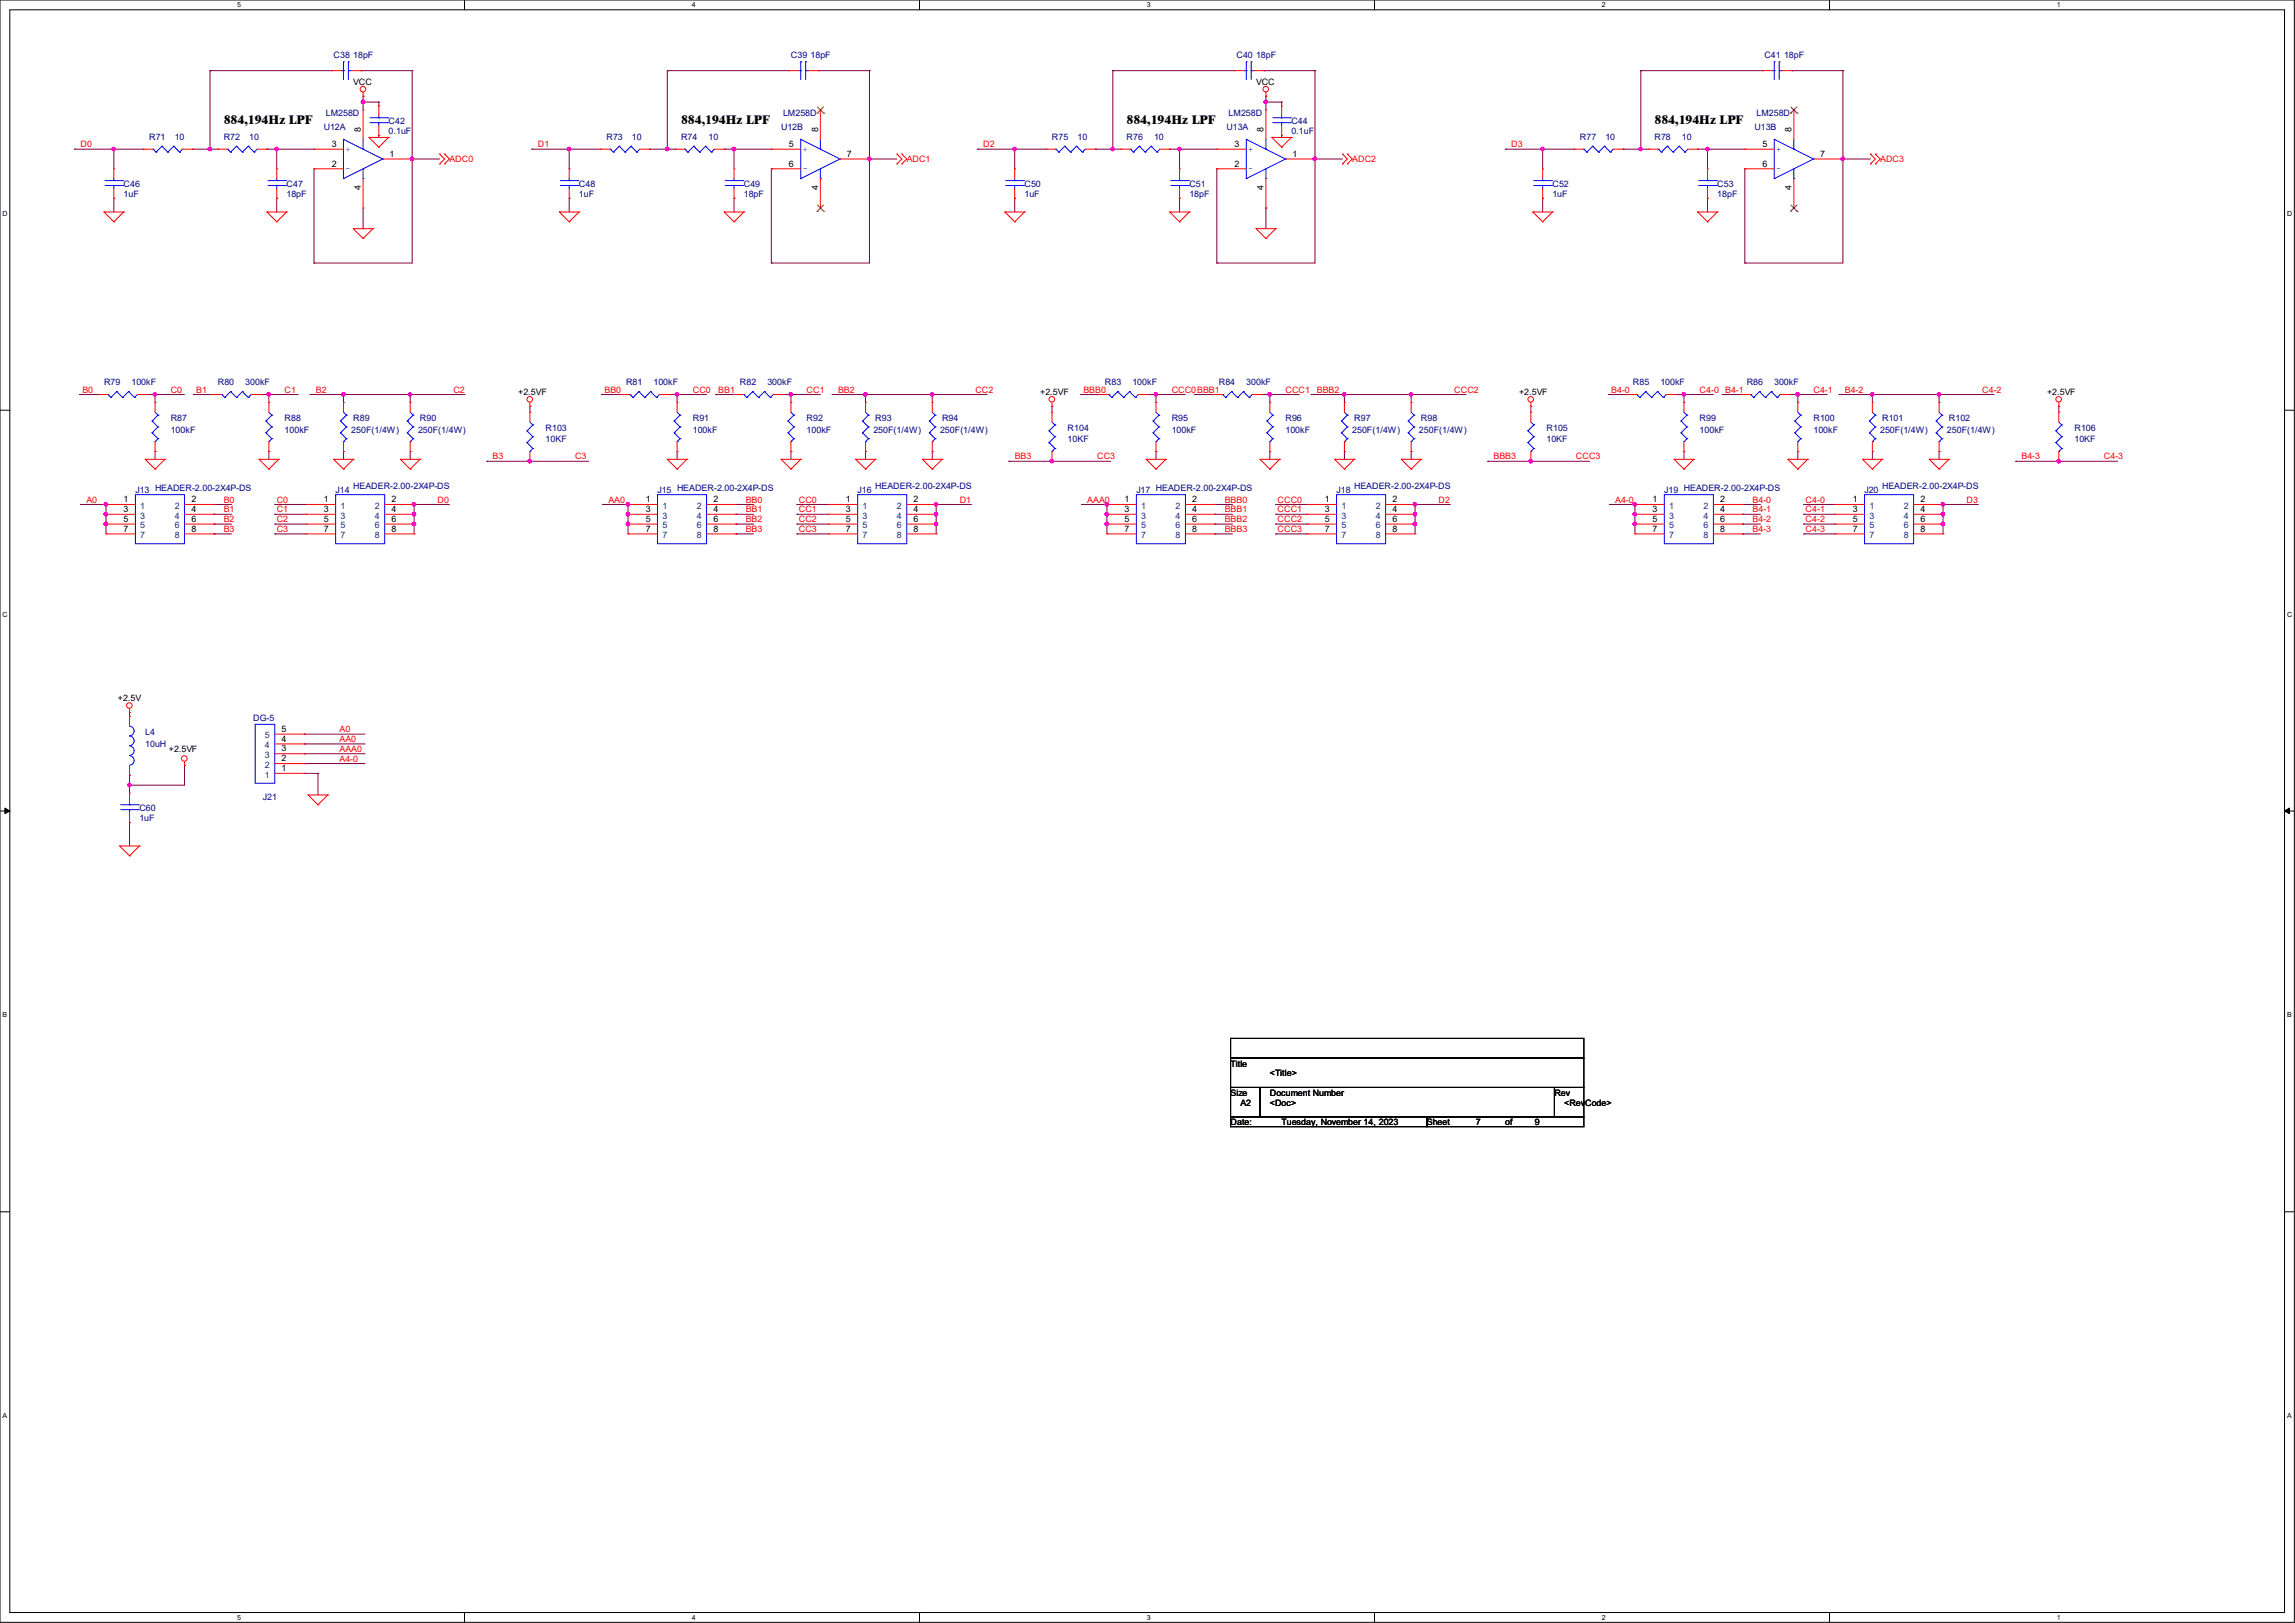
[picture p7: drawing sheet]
<svg xmlns="http://www.w3.org/2000/svg" width="297mm" height="210mm" viewBox="0 0 297 210" stroke-linecap="round" stroke-linejoin="round" font-family="sans-serif">
<defs><g id="words">
<g font-size="1.7">
<text x="29" y="16.1">884,194Hz LPF</text>
<text x="88.1" y="16.1">884,194Hz LPF</text>
<text x="145.8" y="16.1">884,194Hz LPF</text>
<text x="214.1" y="16.1">884,194Hz LPF</text>
</g>
<g font-size="1.1" fill="#000080">
<text x="43.2" y="7.5">C38 18pF</text>
<text x="102.4" y="7.5">C39 18pF</text>
<text x="160" y="7.5">C40 18pF</text>
<text x="228.3" y="7.5">C41 18pF</text>
<text x="41.9" y="16.8">U12A</text>
<text x="42.2" y="15.1">LM258D</text>
<text x="50.3" y="16.1">C42</text>
<text x="50.3" y="17.4">0.1uF</text>
<text x="101.1" y="16.8">U12B</text>
<text x="101.3" y="15.1">LM258D</text>
<text x="158.7" y="16.8">U13A</text>
<text x="159" y="15.1">LM258D</text>
<text x="167.1" y="16.1">C44</text>
<text x="167.1" y="17.4">0.1uF</text>
<text x="227.1" y="16.8">U13B</text>
<text x="227.3" y="15.1">LM258D</text>
<text x="19.3" y="18.1">R71</text>
<text x="22.6" y="18.1">10</text>
<text x="29" y="18.1">R72</text>
<text x="32.3" y="18.1">10</text>
<text x="78.5" y="18.1">R73</text>
<text x="81.8" y="18.1">10</text>
<text x="88.1" y="18.1">R74</text>
<text x="91.7" y="18.1">10</text>
<text x="136.1" y="18.1">R75</text>
<text x="139.4" y="18.1">10</text>
<text x="145.8" y="18.1">R76</text>
<text x="149.3" y="18.1">10</text>
<text x="204.5" y="18.1">R77</text>
<text x="207.8" y="18.1">10</text>
<text x="214.1" y="18.1">R78</text>
<text x="217.7" y="18.1">10</text>
<text x="16" y="24.2">C46</text>
<text x="16" y="25.5">1uF</text>
<text x="37.1" y="24.2">C47</text>
<text x="37.1" y="25.5">18pF</text>
<text x="74.9" y="24.2">C48</text>
<text x="74.9" y="25.5">1uF</text>
<text x="96.3" y="24.2">C49</text>
<text x="96.3" y="25.5">18pF</text>
<text x="132.6" y="24.2">C50</text>
<text x="132.6" y="25.5">1uF</text>
<text x="153.9" y="24.2">C51</text>
<text x="153.9" y="25.5">18pF</text>
<text x="200.9" y="24.2">C52</text>
<text x="200.9" y="25.5">1uF</text>
<text x="222.2" y="24.2">C53</text>
<text x="222.2" y="25.5">18pF</text>
<text x="13.5" y="49.9">R79</text>
<text x="17" y="49.9">100kF</text>
<text x="28.2" y="49.9">R80</text>
<text x="31.7" y="49.9">300kF</text>
<text x="81" y="49.9">R81</text>
<text x="84.6" y="49.9">100kF</text>
<text x="95.8" y="49.9">R82</text>
<text x="99.3" y="49.9">300kF</text>
<text x="143" y="49.9">R83</text>
<text x="146.6" y="49.9">100kF</text>
<text x="157.7" y="49.9">R84</text>
<text x="161.3" y="49.9">300kF</text>
<text x="211.3" y="49.9">R85</text>
<text x="214.9" y="49.9">100kF</text>
<text x="226.1" y="49.9">R86</text>
<text x="229.6" y="49.9">300kF</text>
<text x="22.1" y="54.4">R87</text>
<text x="22.1" y="56">100kF</text>
<text x="36.8" y="54.4">R88</text>
<text x="36.8" y="56">100kF</text>
<text x="45.5" y="56">250F(1/4W)</text>
<text x="45.7" y="54.4">R89</text>
<text x="54.1" y="56">250F(1/4W)</text>
<text x="54.4" y="54.4">R90</text>
<text x="70.6" y="55.7">R103</text>
<text x="70.6" y="57.2">10KF</text>
<text x="89.7" y="54.4">R91</text>
<text x="89.7" y="56">100kF</text>
<text x="104.4" y="54.4">R92</text>
<text x="104.4" y="56">100kF</text>
<text x="113" y="56">250F(1/4W)</text>
<text x="113.3" y="54.4">R93</text>
<text x="121.7" y="56">250F(1/4W)</text>
<text x="121.9" y="54.4">R94</text>
<text x="138.2" y="55.7">R104</text>
<text x="138.2" y="57.2">10KF</text>
<text x="151.6" y="54.4">R95</text>
<text x="151.6" y="56">100kF</text>
<text x="166.4" y="54.4">R96</text>
<text x="166.4" y="56">100kF</text>
<text x="175" y="56">250F(1/4W)</text>
<text x="175.3" y="54.4">R97</text>
<text x="183.6" y="56">250F(1/4W)</text>
<text x="183.9" y="54.4">R98</text>
<text x="200.1" y="55.7">R105</text>
<text x="200.1" y="57.2">10KF</text>
<text x="220" y="54.4">R99</text>
<text x="220" y="56">100kF</text>
<text x="234.7" y="54.4">R100</text>
<text x="234.7" y="56">100kF</text>
<text x="243.3" y="56">250F(1/4W)</text>
<text x="243.6" y="54.4">R101</text>
<text x="252" y="56">250F(1/4W)</text>
<text x="252.2" y="54.4">R102</text>
<text x="268.5" y="55.7">R106</text>
<text x="268.5" y="57.2">10KF</text>
<text x="17.5" y="63.8">J13 HEADER-2.00-2X4P-DS</text>
<text x="43.4" y="63.8">J14</text>
<text x="45.7" y="63.3">HEADER-2.00-2X4P-DS</text>
<text x="85.1" y="63.8">J15 HEADER-2.00-2X4P-DS</text>
<text x="111" y="63.8">J16</text>
<text x="113.3" y="63.3">HEADER-2.00-2X4P-DS</text>
<text x="147.1" y="63.8">J17 HEADER-2.00-2X4P-DS</text>
<text x="173" y="63.8">J18</text>
<text x="175.3" y="63.3">HEADER-2.00-2X4P-DS</text>
<text x="215.4" y="63.8">J19 HEADER-2.00-2X4P-DS</text>
<text x="241.3" y="63.8">J20</text>
<text x="243.6" y="63.3">HEADER-2.00-2X4P-DS</text>
<text x="18.8" y="95.1">L4</text>
<text x="32.8" y="93.3">DG-5</text>
<text x="18.8" y="96.6">10uH</text>
<text x="18" y="105">C60</text>
<text x="18" y="106.3">1uF</text>
<text x="34" y="103.5">J21</text>
</g>
<g font-size="1.1">
<text x="45.7" y="11">VCC</text>
<text x="162.6" y="11">VCC</text>
<text x="46.7" y="17.1" transform="rotate(-90 46.7 17.1)">8</text>
<text x="105.9" y="17.1" transform="rotate(-90 105.9 17.1)">8</text>
<text x="163.5" y="17.1" transform="rotate(-90 163.5 17.1)">8</text>
<text x="231.9" y="17.1" transform="rotate(-90 231.9 17.1)">8</text>
<text x="42.9" y="19">3</text>
<text x="42.9" y="21.5">2</text>
<text x="50.4" y="20.3">1</text>
<text x="102.1" y="19">5</text>
<text x="102.1" y="21.5">6</text>
<text x="109.6" y="20.3">7</text>
<text x="159.8" y="19">3</text>
<text x="159.8" y="21.5">2</text>
<text x="167.3" y="20.3">1</text>
<text x="228.1" y="19">5</text>
<text x="228.1" y="21.5">6</text>
<text x="235.6" y="20.3">7</text>
<text x="46.7" y="24.6" transform="rotate(-90 46.7 24.6)">4</text>
<text x="105.9" y="24.6" transform="rotate(-90 105.9 24.6)">4</text>
<text x="163.5" y="24.6" transform="rotate(-90 163.5 24.6)">4</text>
<text x="231.9" y="24.6" transform="rotate(-90 231.9 24.6)">4</text>
<text x="67.1" y="51.1">+2.5VF</text>
<text x="134.6" y="51.1">+2.5VF</text>
<text x="196.6" y="51.1">+2.5VF</text>
<text x="264.9" y="51.1">+2.5VF</text>
<text x="16" y="65">1</text>
<text x="24.8" y="65">2</text>
<text x="41.9" y="65">1</text>
<text x="50.7" y="65">2</text>
<text x="83.6" y="65">1</text>
<text x="92.3" y="65">2</text>
<text x="109.5" y="65">1</text>
<text x="118.2" y="65">2</text>
<text x="145.5" y="65">1</text>
<text x="154.3" y="65">2</text>
<text x="171.4" y="65">1</text>
<text x="180.2" y="65">2</text>
<text x="213.9" y="65">1</text>
<text x="222.6" y="65">2</text>
<text x="239.8" y="65">1</text>
<text x="248.5" y="65">2</text>
<text x="16" y="66.3">3</text>
<text x="16" y="67.5">5</text>
<text x="16" y="68.8">7</text>
<text x="24.8" y="66.3">4</text>
<text x="24.8" y="67.5">6</text>
<text x="24.8" y="68.8">8</text>
<text x="41.9" y="66.3">3</text>
<text x="41.9" y="67.5">5</text>
<text x="41.9" y="68.8">7</text>
<text x="50.7" y="66.3">4</text>
<text x="50.7" y="67.5">6</text>
<text x="50.7" y="68.8">8</text>
<text x="83.6" y="66.3">3</text>
<text x="83.6" y="67.5">5</text>
<text x="83.6" y="68.8">7</text>
<text x="92.3" y="66.3">4</text>
<text x="92.3" y="67.5">6</text>
<text x="92.3" y="68.8">8</text>
<text x="109.5" y="66.3">3</text>
<text x="109.5" y="67.5">5</text>
<text x="109.5" y="68.8">7</text>
<text x="118.2" y="66.3">4</text>
<text x="118.2" y="67.5">6</text>
<text x="118.2" y="68.8">8</text>
<text x="145.5" y="66.3">3</text>
<text x="145.5" y="67.5">5</text>
<text x="145.5" y="68.8">7</text>
<text x="154.3" y="66.3">4</text>
<text x="154.3" y="67.5">6</text>
<text x="154.3" y="68.8">8</text>
<text x="171.4" y="66.3">3</text>
<text x="171.4" y="67.5">5</text>
<text x="171.4" y="68.8">7</text>
<text x="180.2" y="66.3">4</text>
<text x="180.2" y="67.5">6</text>
<text x="180.2" y="68.8">8</text>
<text x="213.9" y="66.3">3</text>
<text x="213.9" y="67.5">5</text>
<text x="213.9" y="68.8">7</text>
<text x="222.6" y="66.3">4</text>
<text x="222.6" y="67.5">6</text>
<text x="222.6" y="68.8">8</text>
<text x="239.8" y="66.3">3</text>
<text x="239.8" y="67.5">5</text>
<text x="239.8" y="68.8">7</text>
<text x="248.5" y="66.3">4</text>
<text x="248.5" y="67.5">6</text>
<text x="248.5" y="68.8">8</text>
<text x="15.2" y="90.8">+2.5V</text>
<text x="36.4" y="96">4</text>
<text x="36.4" y="94.7">5</text>
<text x="21.8" y="97.4">+2.5VF</text>
<text x="36.4" y="99.8">1</text>
<text x="36.4" y="98.5">2</text>
<text x="36.4" y="97.2">3</text>
<text x="159.3" y="138">Title</text>
<text x="159.3" y="141.8">Size</text>
<text x="160.5" y="143.1">A2</text>
<text x="164.3" y="141.8">Document Number</text>
<text x="164.3" y="143.1">&lt;Doc&gt;</text>
<text x="164.3" y="139.3">&lt;Title&gt;</text>
<text x="201.2" y="141.8">Rev</text>
<text x="202.4" y="143.1">&lt;RevCode&gt;</text>
<text x="159.3" y="145.6">Date:</text>
<text x="165.9" y="145.6">Tuesday, November 14, 2023</text>
<text x="184.7" y="145.6">Sheet</text>
<text x="191" y="145.6">7</text>
<text x="194.8" y="145.6">of</text>
<text x="198.6" y="145.6">9</text>
</g>
<g font-size="1.1" fill="#f00">
<text x="10.4" y="19.1">D0</text>
<text x="58.2" y="20.9">ADC0</text>
<text x="69.6" y="19.1">D1</text>
<text x="117.3" y="20.9">ADC1</text>
<text x="127.3" y="19.1">D2</text>
<text x="175" y="20.9">ADC2</text>
<text x="195.6" y="19.1">D3</text>
<text x="243.3" y="20.9">ADC3</text>
<text x="10.7" y="50.8">B0</text>
<text x="22.1" y="50.8">C0</text>
<text x="25.4" y="50.8">B1</text>
<text x="36.8" y="50.8">C1</text>
<text x="40.9" y="50.8">B2</text>
<text x="58.7" y="50.8">C2</text>
<text x="78.2" y="50.8">BB0</text>
<text x="89.7" y="50.8">CC0</text>
<text x="93" y="50.8">BB1</text>
<text x="104.4" y="50.8">CC1</text>
<text x="108.5" y="50.8">BB2</text>
<text x="126.2" y="50.8">CC2</text>
<text x="140.2" y="50.8">BBB0</text>
<text x="151.6" y="50.8">CCC0BBB1</text>
<text x="166.4" y="50.8">CCC1</text>
<text x="170.4" y="50.8">BBB2</text>
<text x="188.2" y="50.8">CCC2</text>
<text x="208.5" y="50.8">B4-0</text>
<text x="220" y="50.8">C4-0 B4-1</text>
<text x="234.7" y="50.8">C4-1</text>
<text x="238.8" y="50.8">B4-2</text>
<text x="256.5" y="50.8">C4-2</text>
<text x="63.8" y="59.4">B3</text>
<text x="74.4" y="59.4">C3</text>
<text x="131.3" y="59.4">BB3</text>
<text x="142" y="59.4">CC3</text>
<text x="193.3" y="59.4">BBB3</text>
<text x="204" y="59.4">CCC3</text>
<text x="261.6" y="59.4">B4-3</text>
<text x="272.3" y="59.4">C4-3</text>
<text x="11.2" y="65">A0</text>
<text x="29" y="65">B0</text>
<text x="35.8" y="65">C0</text>
<text x="56.6" y="65">D0</text>
<text x="78.7" y="65">AA0</text>
<text x="96.5" y="65">BB0</text>
<text x="103.4" y="65">CC0</text>
<text x="124.2" y="65">D1</text>
<text x="140.7" y="65">AAA0</text>
<text x="158.5" y="65">BBB0</text>
<text x="165.3" y="65">CCC0</text>
<text x="186.2" y="65">D2</text>
<text x="209" y="65">A4-0</text>
<text x="226.8" y="65">B4-0</text>
<text x="233.7" y="65">C4-0</text>
<text x="254.5" y="65">D3</text>
<text x="29" y="66.3">B1</text>
<text x="29" y="67.6">B2</text>
<text x="29" y="68.8">B3</text>
<text x="35.8" y="66.3">C1</text>
<text x="35.8" y="67.6">C2</text>
<text x="35.8" y="68.8">C3</text>
<text x="96.5" y="66.3">BB1</text>
<text x="96.5" y="67.6">BB2</text>
<text x="96.5" y="68.8">BB3</text>
<text x="103.4" y="66.3">CC1</text>
<text x="103.4" y="67.6">CC2</text>
<text x="103.4" y="68.8">CC3</text>
<text x="158.5" y="66.3">BBB1</text>
<text x="158.5" y="67.6">BBB2</text>
<text x="158.5" y="68.8">BBB3</text>
<text x="165.3" y="66.3">CCC1</text>
<text x="165.3" y="67.6">CCC2</text>
<text x="165.3" y="68.8">CCC3</text>
<text x="226.8" y="66.3">B4-1</text>
<text x="226.8" y="67.6">B4-2</text>
<text x="226.8" y="68.8">B4-3</text>
<text x="233.7" y="66.3">C4-1</text>
<text x="233.7" y="67.6">C4-2</text>
<text x="233.7" y="68.8">C4-3</text>
<text x="43.9" y="94.7">A0</text>
<text x="43.9" y="96">AA0</text>
<text x="43.9" y="97.3">AAA0</text>
<text x="43.9" y="98.6">A4-0</text>
</g>
<g font-size="1.1" fill="#00f">
<text x="44.7" y="22.2">-</text>
<text x="44.7" y="19.6">+</text>
<text x="103.9" y="22.2">-</text>
<text x="103.9" y="19.6">+</text>
<text x="161.5" y="22.2">-</text>
<text x="161.5" y="19.6">+</text>
<text x="229.9" y="22.2">-</text>
<text x="229.9" y="19.6">+</text>
</g>
<g font-size="1.1" fill="#004080">
<text x="18.2" y="65.8">1</text>
<text x="22.6" y="65.8">2</text>
<text x="44.1" y="65.8">1</text>
<text x="48.5" y="65.8">2</text>
<text x="85.7" y="65.8">1</text>
<text x="90.2" y="65.8">2</text>
<text x="111.6" y="65.8">1</text>
<text x="116.1" y="65.8">2</text>
<text x="147.7" y="65.8">1</text>
<text x="152.1" y="65.8">2</text>
<text x="173.6" y="65.8">1</text>
<text x="178" y="65.8">2</text>
<text x="216" y="65.8">1</text>
<text x="220.5" y="65.8">2</text>
<text x="241.9" y="65.8">1</text>
<text x="246.4" y="65.8">2</text>
<text x="18.2" y="67.1">3</text>
<text x="18.2" y="68.4">5</text>
<text x="18.2" y="69.6">7</text>
<text x="22.6" y="67.1">4</text>
<text x="22.6" y="68.4">6</text>
<text x="22.6" y="69.6">8</text>
<text x="44.1" y="67.1">3</text>
<text x="44.1" y="68.4">5</text>
<text x="44.1" y="69.6">7</text>
<text x="48.5" y="67.1">4</text>
<text x="48.5" y="68.4">6</text>
<text x="48.5" y="69.6">8</text>
<text x="85.7" y="67.1">3</text>
<text x="85.7" y="68.4">5</text>
<text x="85.7" y="69.6">7</text>
<text x="90.2" y="67.1">4</text>
<text x="90.2" y="68.4">6</text>
<text x="90.2" y="69.6">8</text>
<text x="111.6" y="67.1">3</text>
<text x="111.6" y="68.4">5</text>
<text x="111.6" y="69.6">7</text>
<text x="116.1" y="67.1">4</text>
<text x="116.1" y="68.4">6</text>
<text x="116.1" y="69.6">8</text>
<text x="147.7" y="67.1">3</text>
<text x="147.7" y="68.4">5</text>
<text x="147.7" y="69.6">7</text>
<text x="152.1" y="67.1">4</text>
<text x="152.1" y="68.4">6</text>
<text x="152.1" y="69.6">8</text>
<text x="173.6" y="67.1">3</text>
<text x="173.6" y="68.4">5</text>
<text x="173.6" y="69.6">7</text>
<text x="178" y="67.1">4</text>
<text x="178" y="68.4">6</text>
<text x="178" y="69.6">8</text>
<text x="216" y="67.1">3</text>
<text x="216" y="68.4">5</text>
<text x="216" y="69.6">7</text>
<text x="220.5" y="67.1">4</text>
<text x="220.5" y="68.4">6</text>
<text x="220.5" y="69.6">8</text>
<text x="241.9" y="67.1">3</text>
<text x="241.9" y="68.4">5</text>
<text x="241.9" y="69.6">7</text>
<text x="246.4" y="67.1">4</text>
<text x="246.4" y="68.4">6</text>
<text x="246.4" y="69.6">8</text>
<text x="34.3" y="95.5">5</text>
<text x="34.3" y="100.6">1</text>
<text x="34.3" y="99.4">2</text>
<text x="34.3" y="98.1">3</text>
<text x="34.3" y="96.8">4</text>
</g>
<g font-size=".9">
<text x="30.7" y=".9">5</text>
<text x="89.5" y=".9">4</text>
<text x="148.4" y=".9">3</text>
<text x="207.3" y=".9">2</text>
<text x="266.2" y=".9">1</text>
<text x=".3" y="28">D</text>
<text x="296" y="28">D</text>
<text x=".3" y="79.8">C</text>
<text x="296" y="79.8">C</text>
<text x=".3" y="131.7">B</text>
<text x="296" y="131.7">B</text>
<text x=".3" y="183.5">A</text>
<text x="296" y="183.5">A</text>
<text x="30.7" y="209.6">5</text>
<text x="89.5" y="209.6">4</text>
<text x="148.4" y="209.6">3</text>
<text x="207.3" y="209.6">2</text>
<text x="266.2" y="209.6">1</text>
</g>
</g></defs>
<path d="M0 0h296.9v209.9h-296.9zM1.3 1.3h294.4v207.4h-294.4z" fill="none" stroke="#000" stroke-width=".13"/>
<g fill="#fff">
<path d="M30.7 .1h.5v1h-.5z"/>
<path d="M30.7 208.8h.5v1h-.5z"/>
</g>
<path d="M60.1 0v1.3M60.1 208.7v1.2" fill="none" stroke="#000" stroke-width=".13"/>
<g fill="#fff">
<path d="M89.5 .1h.5v1h-.5z"/>
<path d="M89.5 208.8h.5v1h-.5z"/>
</g>
<path d="M119 0v1.3M119 208.7v1.2" fill="none" stroke="#000" stroke-width=".13"/>
<g fill="#fff">
<path d="M148.4 .1h.5v1h-.5z"/>
<path d="M148.4 208.8h.5v1h-.5z"/>
</g>
<path d="M177.9 0v1.3M177.9 208.7v1.2" fill="none" stroke="#000" stroke-width=".13"/>
<g fill="#fff">
<path d="M207.3 .1h.5v1h-.5z"/>
<path d="M207.3 208.8h.5v1h-.5z"/>
</g>
<path d="M236.8 0v1.3M236.8 208.7v1.2" fill="none" stroke="#000" stroke-width=".13"/>
<g fill="#fff">
<path d="M266.2 .1h.5v1h-.5z"/>
<path d="M266.2 208.8h.5v1h-.5z"/>
<path d="M.3 27.2h.7v1h-.7z"/>
<path d="M296 27.2h.6v1h-.6z"/>
<path d="M.3 79h.7v1h-.7z"/>
<path d="M296 79h.6v1h-.6z"/>
</g>
<path d="M0 53.1h1.3M295.7 53.1h1.2" fill="none" stroke="#000" stroke-width=".13"/>
<g fill="#fff">
<path d="M.3 130.9h.6v1h-.6z"/>
<path d="M296 130.9h.6v1h-.6z"/>
</g>
<path d="M0 104.9h1.3M295.7 104.9h1.2" fill="none" stroke="#000" stroke-width=".13"/>
<path d="M.6 104.6l.7 .3-.7 .4zM295.7 104.9l.6-.3v.7z" fill="#000" stroke="#000" stroke-width=".13"/>
<g fill="#fff">
<path d="M.3 182.7h.6v1h-.6z"/>
<path d="M296 182.7h.5v1h-.5z"/>
</g>
<path d="M159.3 134.4h45.7v2.5h-45.7zM159.3 136.9h45.7v3.8h-45.7zM0 156.8h1.3M159.3 140.7h3.8v3.8h-3.8zM159.3 144.5h25.4v1.3h-25.4zM163.1 140.7h38.1v3.8h-38.1zM184.7 144.5h20.3v1.3h-20.3zM201.2 140.7h3.8v3.8h-3.8zM295.7 156.8h1.2" fill="none" stroke="#000" stroke-width=".13"/>
<g fill="none" stroke="#800040" stroke-width=".13">
<path d="M9.7 19.3h.1M9.7 19.3h8.8M14.7 19.3h.1M14.7 19.3v2.5M24.9 19.3h.1M24.9 19.3h3.3M27.2 9.1h.1M27.2 19.3h.1M27.2 9.1h15.7M27.2 9.1v10.2M34.5 19.3h.1M34.5 19.3h6.1"/>
<path d="M35.8 19.3h.1M35.8 19.3v2.5M46.7 9.1h.1M46.7 9.1h6.6M47 13.2h.1M47 12.4h.1M47 12.4v1.8M47 13.2h2M49 17.5h.1M49 13.2h.1M49 13.2v.5M49 17.5v.3"/>
<path d="M53.3 9.1h.1M53.3 9.1v24.9h-12.7M68.8 19.3h.1M68.8 19.3h8.9M73.7 19.3h.1M73.7 19.3v2.5M84.1 19.3h.1M84.1 19.3h3.3M86.4 9.1h.1M86.4 19.3h.1M86.4 9.1v10.2M86.4 9.1h15.7"/>
<path d="M93.7 19.3h.1M93.7 19.3h6.1M95 19.3h.1M95 19.3v2.5M105.9 9.1h.1M105.9 9.1h6.6M112.5 9.1h.1M112.5 9.1v24.9h-12.7M126.5 19.3h.1M126.5 19.3h8.9M131.3 19.3h.1M131.3 19.3v2.5"/>
<path d="M141.7 19.3h.1M141.7 19.3h3.3M144 9.1h.1M144 19.3h.1M144 9.1h15.8M144 9.1v10.2M151.4 19.3h.1M151.4 19.3h6.1M152.7 19.3h.1M152.7 19.3v2.5M163.6 9.1h.1M163.6 9.1h6.6"/>
<path d="M163.8 13.2h.1M163.8 12.4h.1M163.8 13.2h2.1M163.8 12.4v1.8M165.9 17.5h.1M165.9 13.2h.1M165.9 13.2v.5M165.9 17.5v.3M170.2 9.1h.1M170.2 9.1v24.9h-12.7M194.8 19.3h.1M194.8 19.3h8.9"/>
<path d="M199.6 19.3h.1M199.6 19.3v2.5M210.1 19.3h.1M210.1 19.3h3.3M212.3 9.1h.1M212.3 19.3h.1M212.3 9.1h15.8M212.3 9.1v10.2M219.7 19.3h.1M219.7 19.3h6.1M221 19.3h.1M221 19.3v2.5"/>
<path d="M231.9 9.1h.1M231.9 9.1h6.6M238.5 9.1h.1M238.5 9.1v24.9h-12.7M14.7 25.7h.1M14.7 25.7v1.7M35.8 25.7h.1M35.8 25.7v1.7M40.6 21.8h.1M40.6 34h.1M40.6 21.8v12.2M47 29.6h.1"/>
<path d="M47 26.9v2.7M53.3 20.6h.1M53.3 20.6h3.6M73.7 25.7h.1M73.7 25.7v1.7M95 25.7h.1M95 25.7v1.7M99.8 21.8h.1M99.8 34h.1M99.8 21.8v12.2M112.5 20.6h.1M112.5 20.6h3.6"/>
<path d="M131.3 25.7h.1M131.3 25.7v1.7M152.7 25.7h.1M152.7 25.7v1.7M157.5 21.8h.1M157.5 34h.1M157.5 21.8v12.2M163.8 26.9h.1M163.8 26.9v2.7M170.2 20.6h.1M170.2 20.6h3.5M199.6 25.7h.1"/>
<path d="M199.6 25.7v1.7M221 25.7h.1M221 25.7v1.7M225.8 21.8h.1M225.8 34h.1M225.8 21.8v12.2M238.5 20.6h.1M238.5 20.6h3.6M10.3 51.1h.1M10.3 51.1h2.4M19 51.1h.1M19 51.1h4.9"/>
<path d="M20.1 51.1h.1M20.1 58.4h.1M20.1 51.1v1M20.1 58.4v1M25 51.1h.1M25 51.1h2.4M33.8 51.1h.1M33.8 51.1h4.8M34.8 51.1h.1M34.8 58.4h.1M34.8 51.1v1M34.8 58.4v1"/>
<path d="M40.1 51.1h.1M40.1 51.1h20.1M44.4 58.4h.1M44.4 51.1h.1M44.4 51.1v1M44.4 58.4v1M53.1 58.4h.1M53.1 51.1h.1M53.1 51.1v1M53.1 58.4v1M63 59.7h.1M63 59.7h13.2"/>
<path d="M68.6 52.6h.1M68.6 59.7h.1M68.6 52.6v.7M77.9 51.1h.1M77.9 51.1h2.4M86.6 51.1h.1M86.6 51.1h4.8M87.6 51.1h.1M87.6 58.4h.1M87.6 51.1v1M87.6 58.4v1M92.6 51.1h.1"/>
<path d="M92.6 51.1h2.4M101.3 51.1h.1M101.3 51.1h4.9M102.4 51.1h.1M102.4 58.4h.1M102.4 51.1v1M102.4 58.4v1M107.7 51.1h.1M107.7 51.1h20.1M112 58.4h.1M112 51.1h.1M112 51.1v1"/>
<path d="M112 58.4v1M120.6 58.4h.1M120.6 51.1h.1M120.6 51.1v1M120.6 58.4v1M130.6 59.7h.1M130.6 59.7h13.2M136.1 52.6h.1M136.1 59.7h.1M136.1 52.6v.7M139.8 51.1h.1M139.8 51.1h2.4"/>
<path d="M148.6 51.1h.1M148.6 51.1h4.8M149.6 51.1h.1M149.6 58.4h.1M149.6 51.1v1M149.6 58.4v1M154.6 51.1h.1M154.6 51.1h2.4M163.3 51.1h.1M163.3 51.1h4.8M164.3 51.1h.1M164.3 58.4h.1"/>
<path d="M164.3 51.1v1M164.3 58.4v1M169.7 51.1h.1M169.7 51.1h20M174 58.4h.1M174 51.1h.1M174 51.1v1M174 58.4v1M182.6 58.4h.1M182.6 51.1h.1M182.6 51.1v1M182.6 58.4v1"/>
<path d="M192.5 59.7h.1M192.5 59.7h13.2M198.1 52.6h.1M198.1 59.7h.1M198.1 52.6v.7M208.2 51.1h.1M208.2 51.1h2.4M216.9 51.1h.1M216.9 51.1h4.8M217.9 51.1h.1M217.9 58.4h.1M217.9 51.1v1"/>
<path d="M217.9 58.4v1M222.9 51.1h.1M222.9 51.1h2.4M231.6 51.1h.1M231.6 51.1h4.9M232.7 51.1h.1M232.7 58.4h.1M232.7 51.1v1M232.7 58.4v1M238 51.1h.1M238 51.1h20.1M242.3 58.4h.1"/>
<path d="M242.3 51.1h.1M242.3 51.1v1M242.3 58.4v1M251 58.4h.1M251 51.1h.1M251 51.1v1M251 58.4v1M260.9 59.7h.1M260.9 59.7h13.2M266.4 52.6h.1M266.4 59.7h.1M266.4 52.6v.7"/>
<path d="M10.4 65.3h.1M10.4 65.3h3.3M13.7 66.5h.1M13.7 65.3h.1M13.7 67.8h.1M13.7 65.3v3.8M27.7 65.3h.1M27.7 66.5h.1M27.7 67.8h.1M27.7 69.1h.1M27.7 65.3h2.3M27.7 66.5h2.3"/>
<path d="M27.7 67.8h2.3M27.7 69.1h2.3M35.6 65.3h.1M35.6 66.5h.1M35.6 67.8h.1M35.6 69.1h.1M35.6 65.3h4M35.6 66.5h4M35.6 67.8h4M35.6 69.1h4M53.6 65.3h.1M53.6 67.8h.1"/>
<path d="M53.6 66.5h.1M53.6 65.3h4.6M53.6 65.3v3.8M78 65.3h.1M78 65.3h3.3M81.3 66.5h.1M81.3 65.3h.1M81.3 67.8h.1M81.3 65.3v3.8M95.2 65.3h.1M95.2 66.5h.1M95.2 67.8h.1"/>
<path d="M95.2 69.1h.1M95.2 65.3h2.3M95.2 66.5h2.3M95.2 67.8h2.3M95.2 69.1h2.3M103.1 65.3h.1M103.1 66.5h.1M103.1 67.8h.1M103.1 69.1h.1M103.1 65.3h4.1M103.1 66.5h4.1M103.1 67.8h4.1"/>
<path d="M103.1 69.1h4.1M121.2 65.3h.1M121.2 67.8h.1M121.2 66.5h.1M121.2 65.3h4.5M121.2 65.3v3.8M140 65.3h.1M140 65.3h3.3M143.3 66.5h.1M143.3 65.3h.1M143.3 67.8h.1M143.3 65.3v3.8"/>
<path d="M157.2 65.3h.1M157.2 66.5h.1M157.2 67.8h.1M157.2 69.1h.1M157.2 65.3h2.3M157.2 66.5h2.3M157.2 67.8h2.3M157.2 69.1h2.3M165.1 65.3h.1M165.1 66.5h.1M165.1 67.8h.1M165.1 69.1h.1"/>
<path d="M165.1 65.3h4.1M165.1 66.5h4.1M165.1 67.8h4.1M165.1 69.1h4.1M183.1 65.3h.1M183.1 67.8h.1M183.1 66.5h.1M183.1 65.3h4.6M183.1 65.3v3.8M208.3 65.3h.1M208.3 65.3h3.3M211.6 66.5h.1"/>
<path d="M211.6 65.3h.1M211.6 67.8h.1M211.6 65.3v3.8M225.6 65.3h.1M225.6 66.5h.1M225.6 67.8h.1M225.6 69.1h.1M225.6 65.3h2.2M225.6 66.5h2.2M225.6 67.8h2.2M225.6 69.1h2.2M233.4 65.3h.1"/>
<path d="M233.4 66.5h.1M233.4 67.8h.1M233.4 69.1h.1M233.4 65.3h4.1M233.4 66.5h4.1M233.4 67.8h4.1M233.4 69.1h4.1M251.5 65.3h.1M251.5 67.8h.1M251.5 66.5h.1M251.5 65.3h4.5M251.5 65.3v3.8"/>
<path d="M16.8 92.2h.1M16.8 92.2v.5M23.9 99.1h.1M23.9 99.1v2.5h-7.1M39.4 95h.1M39.4 96.3h.1M39.4 97.5h.1M39.4 98.8h.1M39.4 95h7.8M39.4 96.3h7.8M39.4 97.5h7.8M39.4 98.8h7.8"/>
<path d="M16.8 101.6h.1M16.8 106.4h.1M16.8 100.3h.1M16.8 100.3v2.3M16.8 106.4v3.1M39.4 100.1h.1M39.4 100.1h1.7M41.1 100.1h.1M41.1 100.1v2.8"/>
</g>
<g fill="#f0f" stroke="#f0f" stroke-width=".13">
<circle cx="20" cy="51" r=".23"/>
<circle cx="95" cy="19.3" r=".23"/>
<circle cx="86.3" cy="19.3" r=".23"/>
<circle cx="112.5" cy="20.6" r=".23"/>
<circle cx="35.8" cy="19.3" r=".23"/>
<circle cx="27.2" cy="19.3" r=".23"/>
<circle cx="53.3" cy="20.6" r=".23"/>
<circle cx="47" cy="13.2" r=".23"/>
<circle cx="14.7" cy="19.3" r=".23"/>
<circle cx="73.6" cy="19.3" r=".23"/>
<circle cx="53.1" cy="51" r=".23"/>
<circle cx="44.4" cy="51" r=".23"/>
<circle cx="13.7" cy="67.8" r=".23"/>
<circle cx="13.7" cy="66.5" r=".23"/>
<circle cx="13.7" cy="65.3" r=".23"/>
<circle cx="16.7" cy="101.6" r=".23"/>
<circle cx="68.6" cy="59.7" r=".23"/>
<circle cx="34.8" cy="51" r=".23"/>
<circle cx="53.6" cy="67.8" r=".23"/>
<circle cx="53.6" cy="65.3" r=".23"/>
<circle cx="53.6" cy="66.5" r=".23"/>
<circle cx="152.6" cy="19.3" r=".23"/>
<circle cx="144" cy="19.3" r=".23"/>
<circle cx="170.2" cy="20.6" r=".23"/>
<circle cx="163.8" cy="13.2" r=".23"/>
<circle cx="131.3" cy="19.3" r=".23"/>
<circle cx="81.3" cy="67.8" r=".23"/>
<circle cx="81.3" cy="66.5" r=".23"/>
<circle cx="81.3" cy="65.3" r=".23"/>
<circle cx="136.1" cy="59.7" r=".23"/>
<circle cx="102.3" cy="51" r=".23"/>
<circle cx="121.1" cy="67.8" r=".23"/>
<circle cx="121.1" cy="65.3" r=".23"/>
<circle cx="121.1" cy="66.5" r=".23"/>
<circle cx="120.6" cy="51" r=".23"/>
<circle cx="112" cy="51" r=".23"/>
<circle cx="87.6" cy="51" r=".23"/>
<circle cx="143.2" cy="67.8" r=".23"/>
<circle cx="143.2" cy="66.5" r=".23"/>
<circle cx="143.2" cy="65.3" r=".23"/>
<circle cx="198.1" cy="59.7" r=".23"/>
<circle cx="164.3" cy="51" r=".23"/>
<circle cx="183.1" cy="67.8" r=".23"/>
<circle cx="183.1" cy="65.3" r=".23"/>
<circle cx="183.1" cy="66.5" r=".23"/>
<circle cx="182.6" cy="51" r=".23"/>
<circle cx="174" cy="51" r=".23"/>
<circle cx="149.6" cy="51" r=".23"/>
<circle cx="221" cy="19.3" r=".23"/>
<circle cx="212.3" cy="19.3" r=".23"/>
<circle cx="238.5" cy="20.6" r=".23"/>
<circle cx="199.6" cy="19.3" r=".23"/>
<circle cx="211.6" cy="67.8" r=".23"/>
<circle cx="211.6" cy="66.5" r=".23"/>
<circle cx="211.6" cy="65.3" r=".23"/>
<circle cx="266.4" cy="59.7" r=".23"/>
<circle cx="232.6" cy="51" r=".23"/>
<circle cx="251.4" cy="67.8" r=".23"/>
<circle cx="251.4" cy="65.3" r=".23"/>
<circle cx="251.4" cy="66.5" r=".23"/>
<circle cx="250.9" cy="51" r=".23"/>
<circle cx="242.3" cy="51" r=".23"/>
<circle cx="217.9" cy="51" r=".23"/>
</g>
<g fill="none" stroke="#f00" stroke-width=".13">
<path d="M18.5 19.3h.1M18.5 19.3h1.3M23.6 19.3h1.3M24.9 19.3h.1M28.2 19.3h.1M28.2 19.3h1.3M33.3 19.3h1.2M34.5 19.3h.1M40.6 19.3h.1M40.6 19.3h3.8M42.9 9.1h.1M42.9 9.1h1.3"/>
<path d="M45.5 9.1h1.2M46.7 9.1h.1M47 12.4h.1M47 14.2h.1M47 11.9v.5M47 14.2v3.8M47.8 17.8h.1M47.8 17.8h2.5M47.8 17.8l1.2 1.2M49 19h.1M49 13.7h.1M49 17.5h.1"/>
<path d="M49 13.7v1.3M49 16.3v1.2M50.3 17.8h.1M50.3 17.8l-1.3 1.2M56.9 19.9h.1M56.9 19.9l.6 .7-.6 .6M57.5 19.9h.1M57.5 19.9l.7 .7-.7 .6M77.7 19.3h.1M77.7 19.3h1.3M82.8 19.3h1.3M84.1 19.3h.1"/>
<path d="M87.4 19.3h.1M87.4 19.3h1.2M92.5 19.3h1.2M93.7 19.3h.1M99.8 19.3h.1M99.8 19.3h3.8M102.1 9.1h.1M102.1 9.1h1.3M104.6 9.1h1.3M105.9 9.1h.1M106.2 14.2h.1M106.2 14.2v3.8"/>
<path d="M116.1 19.9h.1M116.1 19.9l.6 .7-.6 .6M116.7 19.9h.1M116.7 19.9l.6 .7-.6 .6M135.4 19.3h.1M135.4 19.3h1.3M140.5 19.3h1.2M141.7 19.3h.1M145 19.3h.1M145 19.3h1.3M150.1 19.3h1.3M151.4 19.3h.1"/>
<path d="M157.5 19.3h.1M157.5 19.3h3.8M159.8 9.1h.1M159.8 9.1h1.2M162.3 9.1h1.3M163.6 9.1h.1M163.8 12.4h.1M163.8 14.2h.1M163.8 11.9v.5M163.8 14.2v3.8M164.6 17.8h.1M164.6 17.8h2.5"/>
<path d="M164.6 17.8l1.3 1.2M165.9 19h.1M165.9 13.7h.1M165.9 17.5h.1M165.9 13.7v1.3M165.9 16.3v1.2M167.1 17.8h.1M167.1 17.8l-1.2 1.2M173.7 19.9h.1M173.7 19.9l.7 .7-.7 .6M174.4 19.9h.1M174.4 19.9l.6 .7-.6 .6"/>
<path d="M203.7 19.3h.1M203.7 19.3h1.3M208.8 19.3h1.3M210.1 19.3h.1M213.4 19.3h.1M213.4 19.3h1.2M218.4 19.3h1.3M219.7 19.3h.1M225.8 19.3h.1M225.8 19.3h3.8M228.1 9.1h.1M228.1 9.1h1.3"/>
<path d="M230.6 9.1h1.3M231.9 9.1h.1M232.2 14.2h.1M232.2 14.2v3.8M242.1 19.9h.1M242.1 19.9l.6 .7-.6 .6M242.7 19.9h.1M242.7 19.9l.6 .7-.6 .6M13.5 27.4h.1M13.5 27.4h2.5M13.5 27.4l1.2 1.3M14.7 28.7h.1"/>
<path d="M14.7 21.8h.1M14.7 25.7h.1M14.7 21.8v1.3M14.7 24.4v1.3M16 27.4h.1M16 27.4l-1.3 1.3M34.5 27.4h.1M34.5 27.4h2.6M34.5 27.4l1.3 1.3M35.8 28.7h.1M35.8 21.8h.1M35.8 25.7h.1"/>
<path d="M35.8 21.8v1.3M35.8 24.4v1.3M37.1 27.4h.1M37.1 27.4l-1.3 1.3M40.6 21.8h.1M40.6 21.8h3.8M45.7 29.6h.1M45.7 29.6h2.6M45.7 29.6l1.3 1.3M47 30.9h.1M47 26.9h.1M47 23.1v3.8"/>
<path d="M48.3 29.6h.1M48.3 29.6l-1.3 1.3M49.5 20.6h3.8M53.3 20.6h.1M56.9 21.2h.1M57.5 21.2h.1M72.4 27.4h.1M72.4 27.4h2.5M72.4 27.4l1.3 1.3M73.7 28.7h.1M73.7 21.8h.1M73.7 25.7h.1"/>
<path d="M73.7 21.8v1.3M73.7 24.4v1.3M74.9 27.4h.1M74.9 27.4l-1.2 1.3M93.7 27.4h.1M93.7 27.4h2.6M93.7 27.4l1.3 1.3M95 28.7h.1M95 21.8h.1M95 25.7h.1M95 21.8v1.3M95 24.4v1.3"/>
<path d="M96.3 27.4h.1M96.3 27.4l-1.3 1.3M99.8 21.8h.1M99.8 21.8h3.8M106.2 26.9h.1M106.2 23.1v3.8M108.7 20.6h3.8M112.5 20.6h.1M116.1 21.2h.1M116.7 21.2h.1M130 27.4h.1M130 27.4h2.6"/>
<path d="M130 27.4l1.3 1.3M131.3 28.7h.1M131.3 21.8h.1M131.3 25.7h.1M131.3 21.8v1.3M131.3 24.4v1.3M132.6 27.4h.1M132.6 27.4l-1.3 1.3M151.4 27.4h.1M151.4 27.4h2.5M151.4 27.4l1.3 1.3M152.7 28.7h.1"/>
<path d="M152.7 21.8h.1M152.7 25.7h.1M152.7 21.8v1.3M152.7 24.4v1.3M153.9 27.4h.1M153.9 27.4l-1.2 1.3M157.5 21.8h.1M157.5 21.8h3.8M162.6 29.6h.1M162.6 29.6h2.5M162.6 29.6l1.2 1.3M163.8 30.9h.1"/>
<path d="M163.8 26.9h.1M163.8 23.1v3.8M165.1 29.6h.1M165.1 29.6l-1.3 1.3M166.4 20.6h3.8M170.2 20.6h.1M173.7 21.2h.1M174.4 21.2h.1M198.4 27.4h.1M198.4 27.4h2.5M198.4 27.4l1.2 1.3M199.6 28.7h.1"/>
<path d="M199.6 21.8h.1M199.6 25.7h.1M199.6 21.8v1.3M199.6 24.4v1.3M200.9 27.4h.1M200.9 27.4l-1.3 1.3M219.7 27.4h.1M219.7 27.4h2.5M219.7 27.4l1.3 1.3M221 28.7h.1M221 21.8h.1M221 25.7h.1"/>
<path d="M221 21.8v1.3M221 24.4v1.3M222.2 27.4h.1M222.2 27.4l-1.2 1.3M225.8 21.8h.1M225.8 21.8h3.8M232.2 26.9h.1M232.2 23.1v3.8M234.7 20.6h3.8M238.5 20.6h.1M242.1 21.2h.1M242.7 21.2h.1"/>
<path d="M12.7 51.1h.1M12.7 51.1h1.3M17.8 51.1h1.2M18.8 59.4h.1M18.8 59.4h2.5M18.8 59.4l1.3 1.3M19 51.1h.1M20.1 52.1h.1M20.1 58.4h.1M20.1 52.1v1.2M20.1 57.1v1.3M21.3 59.4h.1"/>
<path d="M21.3 59.4l-1.2 1.3M27.4 51.1h.1M27.4 51.1h1.3M32.5 51.1h1.3M33.5 59.4h.1M33.5 59.4h2.6M33.5 59.4l1.3 1.3M33.8 51.1h.1M34.8 52.1h.1M34.8 58.4h.1M34.8 52.1v1.2M34.8 57.1v1.3"/>
<path d="M36.1 59.4h.1M36.1 59.4l-1.3 1.3M43.2 59.4h.1M43.2 59.4h2.5M43.2 59.4l1.2 1.3M44.4 52.1h.1M44.4 58.4h.1M44.4 52.1v1.2M44.4 57.1v1.3M45.7 59.4h.1M45.7 59.4l-1.3 1.3M51.8 59.4h.1"/>
<path d="M51.8 59.4h2.6M51.8 59.4l1.3 1.3M53.1 52.1h.1M53.1 58.4h.1M53.1 52.1v1.2M53.1 57.1v1.3M54.4 59.4h.1M54.4 59.4l-1.3 1.3M68.6 52.6h.1M68.6 53.3h.1M68.6 59.7h.1M68.6 52.1v.5"/>
<path d="M68.6 53.3v1.3M68.6 58.4v1.3M80.3 51.1h.1M80.3 51.1h1.2M85.3 51.1h1.3M86.4 59.4h.1M86.4 59.4h2.5M86.4 59.4l1.2 1.3M86.6 51.1h.1M87.6 52.1h.1M87.6 58.4h.1M87.6 52.1v1.2"/>
<path d="M87.6 57.1v1.3M88.9 59.4h.1M88.9 59.4l-1.3 1.3M95 51.1h.1M95 51.1h1.3M100.1 51.1h1.2M101.1 59.4h.1M101.1 59.4h2.5M101.1 59.4l1.3 1.3M101.3 51.1h.1M102.4 52.1h.1M102.4 58.4h.1"/>
<path d="M102.4 52.1v1.2M102.4 57.1v1.3M103.6 59.4h.1M103.6 59.4l-1.2 1.3M110.7 59.4h.1M110.7 59.4h2.6M110.7 59.4l1.3 1.3M112 52.1h.1M112 58.4h.1M112 52.1v1.2M112 57.1v1.3M113.3 59.4h.1"/>
<path d="M113.3 59.4l-1.3 1.3M119.4 59.4h.1M119.4 59.4h2.5M119.4 59.4l1.2 1.3M120.6 52.1h.1M120.6 58.4h.1M120.6 52.1v1.2M120.6 57.1v1.3M121.9 59.4h.1M121.9 59.4l-1.3 1.3M136.1 52.6h.1M136.1 53.3h.1"/>
<path d="M136.1 59.7h.1M136.1 52.1v.5M136.1 53.3v1.3M136.1 58.4v1.3M142.2 51.1h.1M142.2 51.1h1.3M147.3 51.1h1.3M148.3 59.4h.1M148.3 59.4h2.6M148.3 59.4l1.3 1.3M148.6 51.1h.1M149.6 52.1h.1"/>
<path d="M149.6 58.4h.1M149.6 52.1v1.2M149.6 57.1v1.3M150.9 59.4h.1M150.9 59.4l-1.3 1.3M157 51.1h.1M157 51.1h1.2M162.1 51.1h1.2M163.1 59.4h.1M163.1 59.4h2.5M163.1 59.4l1.2 1.3M163.3 51.1h.1"/>
<path d="M164.3 52.1h.1M164.3 58.4h.1M164.3 52.1v1.2M164.3 57.1v1.3M165.6 59.4h.1M165.6 59.4l-1.3 1.3M172.7 59.4h.1M172.7 59.4h2.6M172.7 59.4l1.3 1.3M174 52.1h.1M174 58.4h.1M174 52.1v1.2"/>
<path d="M174 57.1v1.3M175.3 59.4h.1M175.3 59.4l-1.3 1.3M181.4 59.4h.1M181.4 59.4h2.5M181.4 59.4l1.2 1.3M182.6 52.1h.1M182.6 58.4h.1M182.6 52.1v1.2M182.6 57.1v1.3M183.9 59.4h.1M183.9 59.4l-1.3 1.3"/>
<path d="M198.1 52.6h.1M198.1 53.3h.1M198.1 59.7h.1M198.1 52.1v.5M198.1 53.3v1.3M198.1 58.4v1.3M210.6 51.1h.1M210.6 51.1h1.2M215.6 51.1h1.3M216.7 59.4h.1M216.7 59.4h2.5M216.7 59.4l1.2 1.3"/>
<path d="M216.9 51.1h.1M217.9 52.1h.1M217.9 58.4h.1M217.9 52.1v1.2M217.9 57.1v1.3M219.2 59.4h.1M219.2 59.4l-1.3 1.3M225.3 51.1h.1M225.3 51.1h1.3M230.4 51.1h1.2M231.4 59.4h.1M231.4 59.4h2.5"/>
<path d="M231.4 59.4l1.3 1.3M231.6 51.1h.1M232.7 52.1h.1M232.7 58.4h.1M232.7 52.1v1.2M232.7 57.1v1.3M233.9 59.4h.1M233.9 59.4l-1.2 1.3M241 59.4h.1M241 59.4h2.6M241 59.4l1.3 1.3M242.3 52.1h.1"/>
<path d="M242.3 58.4h.1M242.3 52.1v1.2M242.3 57.1v1.3M243.6 59.4h.1M243.6 59.4l-1.3 1.3M249.7 59.4h.1M249.7 59.4h2.5M249.7 59.4l1.3 1.3M251 52.1h.1M251 58.4h.1M251 52.1v1.2M251 57.1v1.3"/>
<path d="M252.2 59.4h.1M252.2 59.4l-1.2 1.3M266.4 52.6h.1M266.4 53.3h.1M266.4 59.7h.1M266.4 52.1v.5M266.4 53.3v1.3M266.4 58.4v1.3M13.7 65.3h.1M13.7 66.5h.1M13.7 67.8h.1M13.7 69.1h.1"/>
<path d="M13.7 65.3h3.8M13.7 66.5h3.8M13.7 67.8h3.8M13.7 69.1h3.8M20.1 60.7h.1M23.9 65.3h3.8M23.9 66.5h3.8M23.9 67.8h3.8M23.9 69.1h3.8M27.7 65.3h.1M27.7 66.5h.1M27.7 67.8h.1"/>
<path d="M27.7 69.1h.1M34.8 60.7h.1M39.6 65.3h.1M39.6 66.5h.1M39.6 67.8h.1M39.6 69.1h.1M39.6 65.3h3.8M39.6 66.5h3.8M39.6 67.8h3.8M39.6 69.1h3.8M44.4 60.7h.1M49.8 65.3h3.8"/>
<path d="M49.8 66.5h3.8M49.8 67.8h3.8M49.8 69.1h3.8M53.1 60.7h.1M53.6 65.3h.1M53.6 66.5h.1M53.6 67.8h.1M53.6 69.1h.1M81.3 65.3h.1M81.3 66.5h.1M81.3 67.8h.1M81.3 69.1h.1"/>
<path d="M81.3 65.3h3.8M81.3 66.5h3.8M81.3 67.8h3.8M81.3 69.1h3.8M87.6 60.7h.1M91.4 65.3h3.8M91.4 66.5h3.8M91.4 67.8h3.8M91.4 69.1h3.8M95.2 65.3h.1M95.2 66.5h.1M95.2 67.8h.1"/>
<path d="M95.2 69.1h.1M102.4 60.7h.1M107.2 65.3h.1M107.2 66.5h.1M107.2 67.8h.1M107.2 69.1h.1M107.2 65.3h3.8M107.2 66.5h3.8M107.2 67.8h3.8M107.2 69.1h3.8M112 60.7h.1M117.3 65.3h3.9"/>
<path d="M117.3 66.5h3.9M117.3 67.8h3.9M117.3 69.1h3.9M120.6 60.7h.1M121.2 65.3h.1M121.2 66.5h.1M121.2 67.8h.1M121.2 69.1h.1M143.3 65.3h.1M143.3 66.5h.1M143.3 67.8h.1M143.3 69.1h.1"/>
<path d="M143.3 65.3h3.8M143.3 66.5h3.8M143.3 67.8h3.8M143.3 69.1h3.8M149.6 60.7h.1M153.4 65.3h3.8M153.4 66.5h3.8M153.4 67.8h3.8M153.4 69.1h3.8M157.2 65.3h.1M157.2 66.5h.1M157.2 67.8h.1"/>
<path d="M157.2 69.1h.1M164.3 60.7h.1M169.2 65.3h.1M169.2 66.5h.1M169.2 67.8h.1M169.2 69.1h.1M169.2 65.3h3.8M169.2 66.5h3.8M169.2 67.8h3.8M169.2 69.1h3.8M174 60.7h.1M179.3 65.3h3.8"/>
<path d="M179.3 66.5h3.8M179.3 67.8h3.8M179.3 69.1h3.8M182.6 60.7h.1M183.1 65.3h.1M183.1 66.5h.1M183.1 67.8h.1M183.1 69.1h.1M211.6 65.3h.1M211.6 66.5h.1M211.6 67.8h.1M211.6 69.1h.1"/>
<path d="M211.6 65.3h3.8M211.6 66.5h3.8M211.6 67.8h3.8M211.6 69.1h3.8M217.9 60.7h.1M221.7 65.3h3.9M221.7 66.5h3.9M221.7 67.8h3.9M221.7 69.1h3.9M225.6 65.3h.1M225.6 66.5h.1M225.6 67.8h.1"/>
<path d="M225.6 69.1h.1M232.7 60.7h.1M237.5 65.3h.1M237.5 66.5h.1M237.5 67.8h.1M237.5 69.1h.1M237.5 65.3h3.8M237.5 66.5h3.8M237.5 67.8h3.8M237.5 69.1h3.8M242.3 60.7h.1M247.6 65.3h3.9"/>
<path d="M247.6 66.5h3.9M247.6 67.8h3.9M247.6 69.1h3.9M251 60.7h.1M251.5 65.3h.1M251.5 66.5h.1M251.5 67.8h.1M251.5 69.1h.1M16.8 92.2h.1M16.8 92.7h.1M16.8 91.7v.5M16.8 92.7v1.3"/>
<path d="M16.8 99.1v1.2M23.9 99.1h.1M23.9 98.6v.5M35.6 98.8h3.8M35.6 97.5h3.8M35.6 96.3h3.8M35.6 95h3.8M39.4 98.8h.1M39.4 97.5h.1M39.4 96.3h.1M39.4 95h.1M15.5 109.5h.1"/>
<path d="M15.5 109.5h2.5M15.5 109.5l1.3 1.2M16.8 110.7h.1M16.8 102.6h.1M16.8 106.4h.1M16.8 100.3h.1M16.8 102.6v1.3M16.8 105.2v1.2M18 109.5h.1M18 109.5l-1.2 1.2M35.6 100.1h3.8M39.4 100.1h.1"/>
<path d="M39.9 102.9h.1M39.9 102.9h2.5M39.9 102.9l1.2 1.2M41.1 104.1h.1M42.4 102.9h.1M42.4 102.9l-1.3 1.2"/>
<circle cx="47" cy="11.5" r=".36"/>
<circle cx="163.8" cy="11.5" r=".36"/>
<circle cx="68.6" cy="51.7" r=".36"/>
<circle cx="136.1" cy="51.7" r=".36"/>
<circle cx="198.1" cy="51.7" r=".36"/>
<circle cx="266.4" cy="51.7" r=".36"/>
<circle cx="16.7" cy="91.3" r=".36"/>
<circle cx="23.9" cy="98.1" r=".36"/>
</g>
<g fill="none" stroke="#00f" stroke-width=".13">
<path d="M19.8 19.3h.1M19.8 19.3l.4 .4M20.2 19.7h.1M21 18.9h.1M21 18.9l.7 .8M21 18.9l-.8 .8M21.7 19.7h.1M22.5 18.9h.1M22.5 18.9l.7 .8M22.5 18.9l-.8 .8M23.2 19.7h.1M23.6 19.3l-.4 .4"/>
<path d="M29.5 19.3h.1M29.5 19.3l.3 .4M29.8 19.7h.1M30.6 18.9h.1M30.6 18.9l.8 .8M30.6 18.9l-.8 .8M31.4 19.7h.1M32.1 18.9h.1M32.1 18.9l.8 .8M32.1 18.9l-.7 .8M32.9 19.7h.1M33.3 19.3l-.4 .4"/>
<path d="M44.2 9.1h.2M44.4 18h.1M44.4 9.1h.1M44.4 8h.1M44.4 18l5.1 2.6M44.4 8v2.3M44.4 18v5.1M45.1 8h.1M45.1 9.1h.1M45.1 9.1h.4M45.1 8v2.3M47 19.3h.1"/>
<path d="M47 18v1.3M47.9 15.9h2.3M47.9 15.2h2.3M49 15.2h.1M49 15.9h.1M49 15v.2M49 15.9v.4M50.2 15.9h.1M50.2 15.2h.1M79 19.3h.1M79 19.3l.4 .4M79.4 19.7h.1"/>
<path d="M80.1 18.9h.1M80.1 18.9l.8 .8M80.1 18.9l-.7 .8M80.9 19.7h.1M81.7 18.9h.1M81.7 18.9l.7 .8M81.7 18.9l-.8 .8M82.4 19.7h.1M82.8 19.3l-.4 .4M88.6 19.3h.1M88.6 19.3l.4 .4M89 19.7h.1"/>
<path d="M89.8 18.9h.1M89.8 18.9l-.8 .8M89.8 18.9l.8 .8M90.6 19.7h.1M91.3 18.9h.1M91.3 18.9l.8 .8M91.3 18.9l-.7 .8M92.1 19.7h.1M92.5 19.3l-.4 .4M103.4 9.1h.2M103.6 9.1h.1M103.6 8h.1"/>
<path d="M103.6 18h.1M103.6 8v2.3M103.6 18v5.1M103.6 18l5.1 2.6M104.3 8h.1M104.3 9.1h.1M104.3 9.1h.3M104.3 8v2.3M106.2 19.3h.1M106.2 18v1.3M136.7 19.3h.1M136.7 19.3l.3 .4"/>
<path d="M137 19.7h.1M137.8 18.9h.1M137.8 18.9l.8 .8M137.8 18.9l-.8 .8M138.6 19.7h.1M139.3 18.9h.1M139.3 18.9l.8 .8M139.3 18.9l-.7 .8M140.1 19.7h.1M140.5 19.3l-.4 .4M146.3 19.3h.1M146.3 19.3l.4 .4"/>
<path d="M146.7 19.7h.1M147.4 18.9h.1M147.4 18.9l.8 .8M147.4 18.9l-.7 .8M148.2 19.7h.1M149 18.9h.1M149 18.9l.7 .8M149 18.9l-.8 .8M149.7 19.7h.1M150.1 19.3l-.4 .4M161 9.1h.3M161.3 18h.1"/>
<path d="M161.3 9.1h.1M161.3 8h.1M161.3 18l5.1 2.6M161.3 8v2.3M161.3 18v5.1M161.9 8h.1M161.9 9.1h.1M161.9 9.1h.4M161.9 8v2.3M163.8 19.3h.1M163.8 18v1.3M164.7 15.9h2.3"/>
<path d="M164.7 15.2h2.3M165.9 15.2h.1M165.9 15.9h.1M165.9 15v.2M165.9 15.9v.4M167 15.9h.1M167 15.2h.1M205 19.3h.1M205 19.3l.4 .4M205.4 19.7h.1M206.1 18.9h.1M206.1 18.9l.8 .8"/>
<path d="M206.1 18.9l-.7 .8M206.9 19.7h.1M207.6 18.9h.1M207.6 18.9l.8 .8M207.6 18.9l-.7 .8M208.4 19.7h.1M208.8 19.3l-.4 .4M214.6 19.3h.1M214.6 19.3l.4 .4M215 19.7h.1M215.8 18.9h.1M215.8 18.9l.7 .8"/>
<path d="M215.8 18.9l-.8 .8M216.5 19.7h.1M217.3 18.9h.1M217.3 18.9l.8 .8M217.3 18.9l-.8 .8M218.1 19.7h.1M218.4 19.3l-.3 .4M229.4 9.1h.2M229.6 18h.1M229.6 9.1h.1M229.6 8h.1M229.6 18l5.1 2.6"/>
<path d="M229.6 8v2.3M229.6 18v5.1M230.3 8h.1M230.3 9.1h.1M230.3 9.1h.3M230.3 8v2.3M232.2 19.3h.1M232.2 18v1.3M13.6 24h2.3M13.6 23.4h2.3M14.7 23.4h.1M14.7 24h.1"/>
<path d="M14.7 23.1v.3M14.7 24v.4M15.9 24h.1M15.9 23.4h.1M34.7 24h2.3M34.7 23.4h2.3M35.8 23.4h.1M35.8 24h.1M35.8 23.1v.3M35.8 24v.4M37 24h.1M37 23.4h.1"/>
<path d="M44.4 23.1h.1M47 23.1h.1M47 21.8v1.3M49.5 20.6h.1M49.5 20.6l-5.1 2.5M72.5 24h2.3M72.5 23.4h2.3M73.7 23.4h.1M73.7 24h.1M73.7 23.1v.3M73.7 24v.4M74.8 24h.1"/>
<path d="M74.8 23.4h.1M93.9 24h2.2M93.9 23.4h2.2M95 23.4h.1M95 24h.1M95 23.1v.3M95 24v.4M96.1 24h.1M96.1 23.4h.1M103.6 23.1h.1M106.2 23.1h.1M106.2 21.8v1.3"/>
<path d="M108.7 20.6h.1M108.7 20.6l-5.1 2.5M130.2 24h2.3M130.2 23.4h2.3M131.3 23.4h.1M131.3 24h.1M131.3 23.1v.3M131.3 24v.4M132.5 24h.1M132.5 23.4h.1M151.5 24h2.3M151.5 23.4h2.3"/>
<path d="M152.7 23.4h.1M152.7 24h.1M152.7 23.1v.3M152.7 24v.4M153.8 24h.1M153.8 23.4h.1M161.3 23.1h.1M163.8 23.1h.1M163.8 21.8v1.3M166.4 20.6h.1M166.4 20.6l-5.1 2.5M198.5 24h2.3"/>
<path d="M198.5 23.4h2.3M199.6 23.4h.1M199.6 24h.1M199.6 23.1v.3M199.6 24v.4M200.8 24h.1M200.8 23.4h.1M219.8 24h2.3M219.8 23.4h2.3M221 23.4h.1M221 24h.1M221 23.1v.3"/>
<path d="M221 24v.4M222.1 24h.1M222.1 23.4h.1M229.6 23.1h.1M232.2 23.1h.1M232.2 21.8v1.3M234.7 20.6h.1M234.7 20.6l-5.1 2.5M14 51.1h.1M14 51.1l.4 .3M14.4 51.4h.1M15.1 50.7h.1"/>
<path d="M15.1 50.7l.8 .7M15.1 50.7l-.7 .7M15.9 51.4h.1M16.6 50.7h.1M16.6 50.7l.8 .7M16.6 50.7l-.7 .7M17.4 51.4h.1M17.8 51.1l-.4 .3M19.7 54.5h.1M19.7 56h.1M19.7 54.5l.7 .7M19.7 56l.7 .8"/>
<path d="M20.1 57.1h.1M20.1 53.3l.3 .4M20.4 53.7h.1M20.4 55.2h.1M20.4 56.8h.1M20.4 53.7l-.7 .8M20.4 55.2l-.7 .8M20.4 56.8l-.3 .3M28.7 51.1h.1M28.7 51.1l.4 .3M29.1 51.4h.1M29.8 50.7h.1"/>
<path d="M29.8 50.7l.8 .7M29.8 50.7l-.7 .7M30.6 51.4h.1M31.4 50.7h.1M31.4 50.7l.7 .7M31.4 50.7l-.8 .7M32.1 51.4h.1M32.5 51.1l-.4 .3M34.4 54.5h.1M34.4 56h.1M34.4 54.5l.8 .7M34.4 56l.8 .8"/>
<path d="M34.8 57.1h.1M34.8 53.3l.4 .4M35.2 53.7h.1M35.2 55.2h.1M35.2 56.8h.1M35.2 53.7l-.8 .8M35.2 55.2l-.8 .8M35.2 56.8l-.4 .3M44.1 54.5h.1M44.1 56h.1M44.1 54.5l.7 .7M44.1 56l.7 .8"/>
<path d="M44.4 57.1h.1M44.4 53.3l.4 .4M44.8 53.7h.1M44.8 55.2h.1M44.8 56.8h.1M44.8 53.7l-.7 .8M44.8 55.2l-.7 .8M44.8 56.8l-.4 .3M52.7 54.5h.1M52.7 56h.1M52.7 54.5l.8 .7M52.7 56l.8 .8"/>
<path d="M53.1 57.1h.1M53.1 53.3l.4 .4M53.5 53.7h.1M53.5 55.2h.1M53.5 56.8h.1M53.5 53.7l-.8 .8M53.5 55.2l-.8 .8M53.5 56.8l-.4 .3M68.2 55.8h.1M68.2 57.3h.1M68.2 55.8l.8 .7M68.2 57.3l.8 .7"/>
<path d="M68.6 58.4h.1M68.6 54.6l.4 .4M69 55h.1M69 56.5h.1M69 58h.1M69 55l-.8 .8M69 56.5l-.8 .8M69 58l-.4 .4M81.5 51.1h.1M81.5 51.1l.4 .3M81.9 51.4h.1M82.7 50.7h.1"/>
<path d="M82.7 50.7l.7 .7M82.7 50.7l-.8 .7M83.4 51.4h.1M84.2 50.7h.1M84.2 50.7l.8 .7M84.2 50.7l-.8 .7M85 51.4h.1M85.3 51.1l-.3 .3M87.2 54.5h.1M87.2 56h.1M87.2 54.5l.8 .7M87.2 56l.8 .8"/>
<path d="M87.6 57.1h.1M87.6 53.3l.4 .4M88 53.7h.1M88 55.2h.1M88 56.8h.1M88 53.7l-.8 .8M88 55.2l-.8 .8M88 56.8l-.4 .3M96.3 51.1h.1M96.3 51.1l.3 .3M96.6 51.4h.1M97.4 50.7h.1"/>
<path d="M97.4 50.7l.8 .7M97.4 50.7l-.8 .7M98.2 51.4h.1M98.9 50.7h.1M98.9 50.7l.8 .7M98.9 50.7l-.7 .7M99.7 51.4h.1M100.1 51.1l-.4 .3M102 54.5h.1M102 56h.1M102 54.5l.7 .7M102 56l.7 .8"/>
<path d="M102.4 57.1h.1M102.4 53.3l.3 .4M102.7 53.7h.1M102.7 55.2h.1M102.7 56.8h.1M102.7 53.7l-.7 .8M102.7 55.2l-.7 .8M102.7 56.8l-.3 .3M111.6 54.5h.1M111.6 56h.1M111.6 54.5l.8 .7M111.6 56l.8 .8"/>
<path d="M112 57.1h.1M112 53.3l.4 .4M112.4 53.7h.1M112.4 55.2h.1M112.4 56.8h.1M112.4 53.7l-.8 .8M112.4 55.2l-.8 .8M112.4 56.8l-.4 .3M120.3 54.5h.1M120.3 56h.1M120.3 54.5l.7 .7M120.3 56l.7 .8"/>
<path d="M120.6 57.1h.1M120.6 53.3l.4 .4M121 53.7h.1M121 55.2h.1M121 56.8h.1M121 53.7l-.7 .8M121 55.2l-.7 .8M121 56.8l-.4 .3M135.8 55.8h.1M135.8 57.3h.1M135.8 55.8l.7 .7M135.8 57.3l.7 .7"/>
<path d="M136.1 58.4h.1M136.1 54.6l.4 .4M136.5 55h.1M136.5 56.5h.1M136.5 58h.1M136.5 55l-.7 .8M136.5 56.5l-.7 .8M136.5 58l-.4 .4M143.5 51.1h.1M143.5 51.1l.4 .3M143.9 51.4h.1M144.7 50.7h.1"/>
<path d="M144.7 50.7l.7 .7M144.7 50.7l-.8 .7M145.4 51.4h.1M146.2 50.7h.1M146.2 50.7l.7 .7M146.2 50.7l-.8 .7M146.9 51.4h.1M147.3 51.1l-.4 .3M149.2 54.5h.1M149.2 56h.1M149.2 54.5l.8 .7M149.2 56l.8 .8"/>
<path d="M149.6 57.1h.1M149.6 53.3l.4 .4M150 53.7h.1M150 55.2h.1M150 56.8h.1M150 53.7l-.8 .8M150 55.2l-.8 .8M150 56.8l-.4 .3M158.2 51.1h.1M158.2 51.1l.4 .3M158.6 51.4h.1M159.4 50.7h.1"/>
<path d="M159.4 50.7l.7 .7M159.4 50.7l-.8 .7M160.1 51.4h.1M160.9 50.7h.1M160.9 50.7l.8 .7M160.9 50.7l-.8 .7M161.7 51.4h.1M162.1 51.1l-.4 .3M164 54.5h.1M164 56h.1M164 54.5l.7 .7M164 56l.7 .8"/>
<path d="M164.3 57.1h.1M164.3 53.3l.4 .4M164.7 53.7h.1M164.7 55.2h.1M164.7 56.8h.1M164.7 53.7l-.7 .8M164.7 55.2l-.7 .8M164.7 56.8l-.4 .3M173.6 54.5h.1M173.6 56h.1M173.6 54.5l.8 .7M173.6 56l.8 .8"/>
<path d="M174 57.1h.1M174 53.3l.4 .4M174.4 53.7h.1M174.4 55.2h.1M174.4 56.8h.1M174.4 53.7l-.8 .8M174.4 55.2l-.8 .8M174.4 56.8l-.4 .3M182.2 54.5h.1M182.2 56h.1M182.2 54.5l.8 .7M182.2 56l.8 .8"/>
<path d="M182.6 57.1h.1M182.6 53.3l.4 .4M183 53.7h.1M183 55.2h.1M183 56.8h.1M183 53.7l-.8 .8M183 55.2l-.8 .8M183 56.8l-.4 .3M197.7 55.8h.1M197.7 57.3h.1M197.7 55.8l.8 .7M197.7 57.3l.8 .7"/>
<path d="M198.1 58.4h.1M198.1 54.6l.4 .4M198.5 55h.1M198.5 56.5h.1M198.5 58h.1M198.5 55l-.8 .8M198.5 56.5l-.8 .8M198.5 58l-.4 .4M211.8 51.1h.1M211.8 51.1l.4 .3M212.2 51.4h.1M213 50.7h.1"/>
<path d="M213 50.7l.7 .7M213 50.7l-.8 .7M213.7 51.4h.1M214.5 50.7h.1M214.5 50.7l.8 .7M214.5 50.7l-.8 .7M215.3 51.4h.1M215.6 51.1l-.3 .3M217.6 54.5h.1M217.6 56h.1M217.6 54.5l.7 .7M217.6 56l.7 .8"/>
<path d="M217.9 57.1h.1M217.9 53.3l.4 .4M218.3 53.7h.1M218.3 55.2h.1M218.3 56.8h.1M218.3 53.7l-.7 .8M218.3 55.2l-.7 .8M218.3 56.8l-.4 .3M226.6 51.1h.1M226.6 51.1l.3 .3M226.9 51.4h.1M227.7 50.7h.1"/>
<path d="M227.7 50.7l.8 .7M227.7 50.7l-.8 .7M228.5 51.4h.1M229.2 50.7h.1M229.2 50.7l.8 .7M229.2 50.7l-.7 .7M230 51.4h.1M230.4 51.1l-.4 .3M232.3 54.5h.1M232.3 56h.1M232.3 54.5l.7 .7M232.3 56l.7 .8"/>
<path d="M232.7 57.1h.1M232.7 53.3l.3 .4M233 53.7h.1M233 55.2h.1M233 56.8h.1M233 53.7l-.7 .8M233 55.2l-.7 .8M233 56.8l-.3 .3M241.9 54.5h.1M241.9 56h.1M241.9 54.5l.8 .7M241.9 56l.8 .8"/>
<path d="M242.3 57.1h.1M242.3 53.3l.4 .4M242.7 53.7h.1M242.7 55.2h.1M242.7 56.8h.1M242.7 53.7l-.8 .8M242.7 55.2l-.8 .8M242.7 56.8l-.4 .3M250.6 54.5h.1M250.6 56h.1M250.6 54.5l.7 .7M250.6 56l.7 .8"/>
<path d="M251 57.1h.1M251 53.3l.3 .4M251.3 53.7h.1M251.3 55.2h.1M251.3 56.8h.1M251.3 53.7l-.7 .8M251.3 55.2l-.7 .8M251.3 56.8l-.3 .3M266.1 55.8h.1M266.1 57.3h.1M266.1 55.8l.7 .7M266.1 57.3l.7 .7"/>
<path d="M266.4 58.4h.1M266.4 54.6l.4 .4M266.8 55h.1M266.8 56.5h.1M266.8 58h.1M266.8 55l-.7 .8M266.8 56.5l-.7 .8M266.8 58l-.4 .4M17.5 64h6.4v6.4h-6.4zM43.4 64h6.4v6.4h-6.4zM85.1 64h6.3v6.4h-6.3zM111 64h6.3v6.4h-6.3z"/>
<path d="M147.1 64h6.3v6.4h-6.3zM173 64h6.3v6.4h-6.3zM215.4 64h6.3v6.4h-6.3zM241.3 64h6.3v6.4h-6.3zM16.8 94a.61 .61 0 0 1 .6 .6 .61 .61 0 0 1-.6 .6M16.8 95.2a.61 .61 0 0 1 .6 .7 .61 .61 0 0 1-.6 .6M16.8 96.5a.61 .61 0 0 1 .6 .6 .61 .61 0 0 1-.6 .6M16.8 97.8a.61 .61 0 0 1 .6 .6 .61 .61 0 0 1-.6 .6M33 93.7h2.6v7.6h-2.6zM15.6 104.8h2.3M15.6 104.1h2.3M16.8 104.1h.1"/>
<path d="M16.8 104.8h.1M16.8 103.9v.2M16.8 104.8v.4M17.9 104.8h.1M17.9 104.1h.1"/>
</g>
<g fill="none" stroke="#804000" stroke-width=".13">
<path d="M105.7 14.6h.1M105.8 13.8l.8 .8M106.6 13.8l-.9 .8M106.6 14.6h.1M231.7 14.6h.1M231.8 13.8l.8 .8M232.5 13.8l-.8 .8M232.6 14.6h.1M105.7 27.3h.1M105.8 26.5l.8 .8M106.6 26.5l-.9 .8M106.6 27.3h.1"/>
<path d="M231.7 27.3h.1M231.8 26.5l.8 .8M232.5 26.5l-.8 .8M232.6 27.3h.1"/>
</g>
<use href="#words"/>
</svg>
